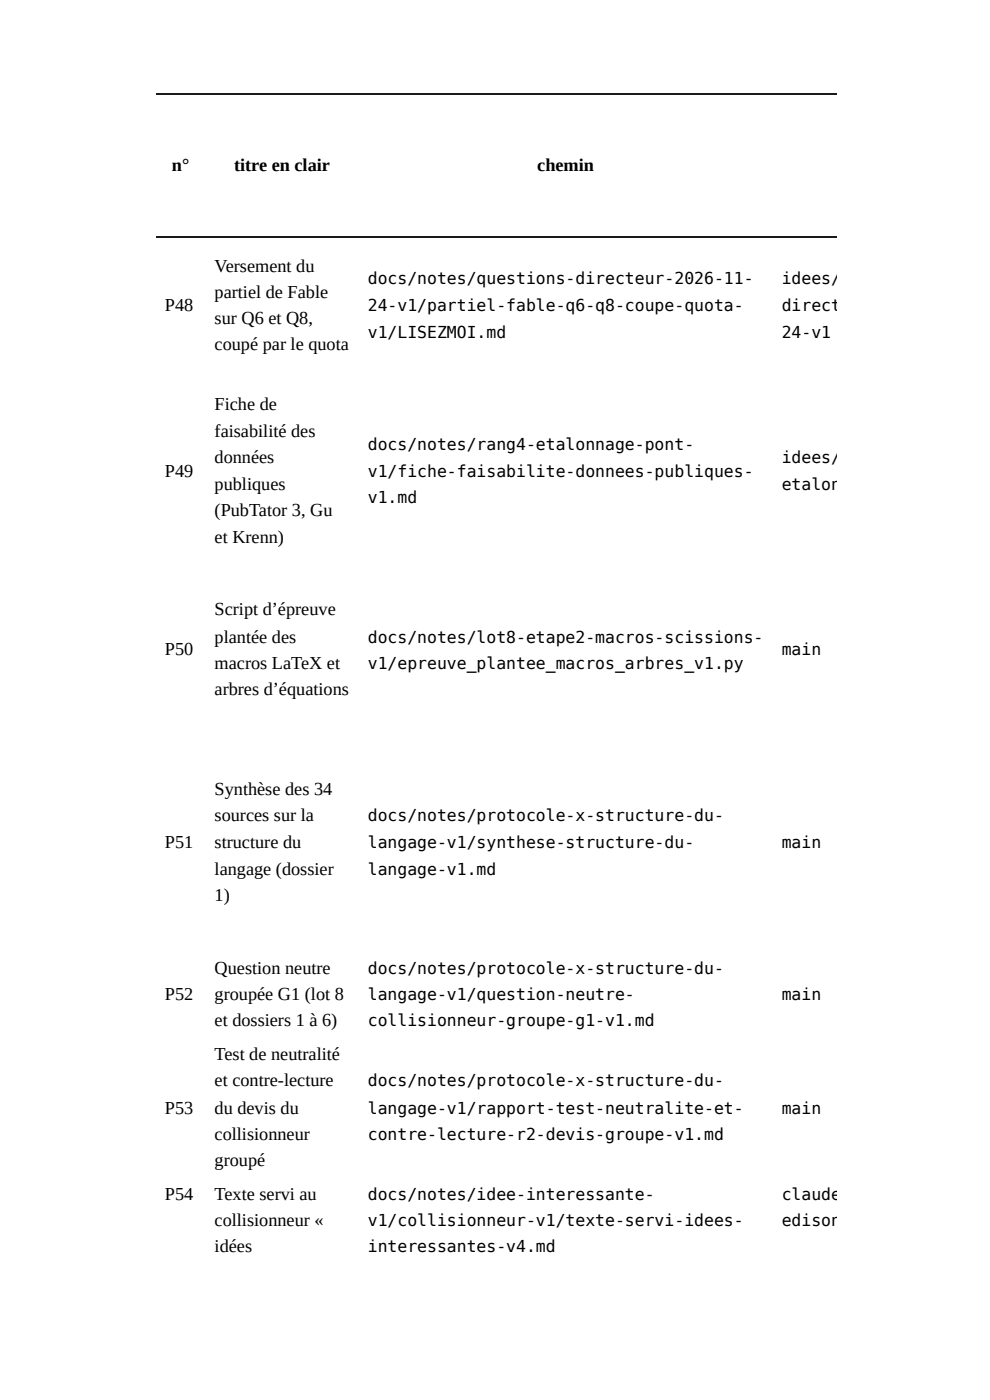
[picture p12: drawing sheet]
<svg xmlns="http://www.w3.org/2000/svg" width="210mm" height="297mm" viewBox="0 0 210 297" stroke-linecap="round" stroke-linejoin="round" font-family="sans-serif">
<defs><g id="words">
<g font-size="3.9">
<text x="36.5" y="36.2">n°</text>
<text x="49.7" y="36.2">titre en clair</text>
<text x="114.1" y="36.2">chemin</text>
<text x="45.6" y="57.7">Versement du</text>
<text x="45.6" y="63.2">partiel de Fable</text>
<text x="35" y="66.1">P48</text>
<text x="45.6" y="68.8">sur Q6 et Q8,</text>
<text x="45.6" y="74.3">coupé par le quota</text>
<text x="45.6" y="87">Fiche de</text>
<text x="45.6" y="92.9">faisabilité des</text>
<text x="35" y="101.3">P49</text>
<text x="45.6" y="98.4">données</text>
<text x="45.6" y="104">publiques</text>
<text x="45.6" y="109.5">(PubTator 3, Gu</text>
<text x="45.6" y="115.4">et Krenn)</text>
<text x="45.6" y="130.7">Script d’épreuve</text>
<text x="45.6" y="136.5">plantée des</text>
<text x="35" y="139.2">P50</text>
<text x="45.6" y="142.1">macros LaTeX et</text>
<text x="45.6" y="147.6">arbres d’équations</text>
<text x="45.6" y="168.8">Synthèse des 34</text>
<text x="45.6" y="174.4">sources sur la</text>
<text x="35" y="180.2">P51</text>
<text x="45.6" y="180.2">structure du</text>
<text x="45.6" y="185.7">langage (dossier</text>
<text x="45.6" y="191.3">1)</text>
<text x="45.6" y="206.9">Question neutre</text>
<text x="35" y="212.5">P52</text>
<text x="45.6" y="212.5">groupée G1 (lot 8</text>
<text x="45.6" y="218">et dossiers 1 à 6)</text>
<text x="45.6" y="225.2">Test de neutralité</text>
<text x="45.6" y="230.7">et contre-lecture</text>
<text x="35" y="236.5">P53</text>
<text x="45.6" y="236.5">du devis du</text>
<text x="45.6" y="242.1">collisionneur</text>
<text x="45.6" y="247.6">groupé</text>
<text x="35" y="254.8">P54</text>
<text x="45.6" y="254.8">Texte servi au</text>
<text x="45.6" y="260.3">collisionneur «</text>
<text x="45.6" y="265.9">idées</text>
</g>
<g font-size="3.5">
<text x="78.1" y="60.3">docs/notes/questions-directeur-2026-11-</text>
<text x="166" y="60.3">idees/</text>
<text x="78.1" y="66.1">24-v1/partiel-fable-q6-q8-coupe-quota-</text>
<text x="78.1" y="71.7">v1/LISEZMOI.md</text>
<text x="166" y="66.1">direct</text>
<text x="166" y="71.7">24-v1</text>
<text x="78.1" y="95.5">docs/notes/rang4-etalonnage-pont-</text>
<text x="78.1" y="101.3">v1/fiche-faisabilite-donnees-publiques-</text>
<text x="166" y="98.4">idees/</text>
<text x="78.1" y="106.9">v1.md</text>
<text x="166" y="104">etalon</text>
<text x="78.1" y="136.5">docs/notes/lot8-etape2-macros-scissions-</text>
<text x="78.1" y="142.1">v1/epreuve_plantee_macros_arbres_v1.py</text>
<text x="166" y="139.2">main</text>
<text x="78.1" y="174.4">docs/notes/protocole-x-structure-du-</text>
<text x="78.1" y="180.2">langage-v1/synthese-structure-du-</text>
<text x="78.1" y="185.7">langage-v1.md</text>
<text x="166" y="180.2">main</text>
<text x="78.1" y="206.9">docs/notes/protocole-x-structure-du-</text>
<text x="78.1" y="212.5">langage-v1/question-neutre-</text>
<text x="166" y="212.5">main</text>
<text x="78.1" y="218">collisionneur-groupe-g1-v1.md</text>
<text x="78.1" y="230.7">docs/notes/protocole-x-structure-du-</text>
<text x="78.1" y="236.5">langage-v1/rapport-test-neutralite-et-</text>
<text x="166" y="236.5">main</text>
<text x="78.1" y="242.1">contre-lecture-r2-devis-groupe-v1.md</text>
<text x="78.1" y="254.8">docs/notes/idee-interessante-</text>
<text x="166" y="254.8">claude</text>
<text x="78.1" y="260.3">v1/collisionneur-v1/texte-servi-idees-</text>
<text x="166" y="260.3">edison</text>
<text x="78.1" y="265.9">interessantes-v4.md</text>
</g>
</g></defs>
<path d="M33.1 20h144.5M33.1 50.4h144.5" fill="none" stroke="#1a1a1a" stroke-width=".26"/>
<use href="#words"/>
</svg>
